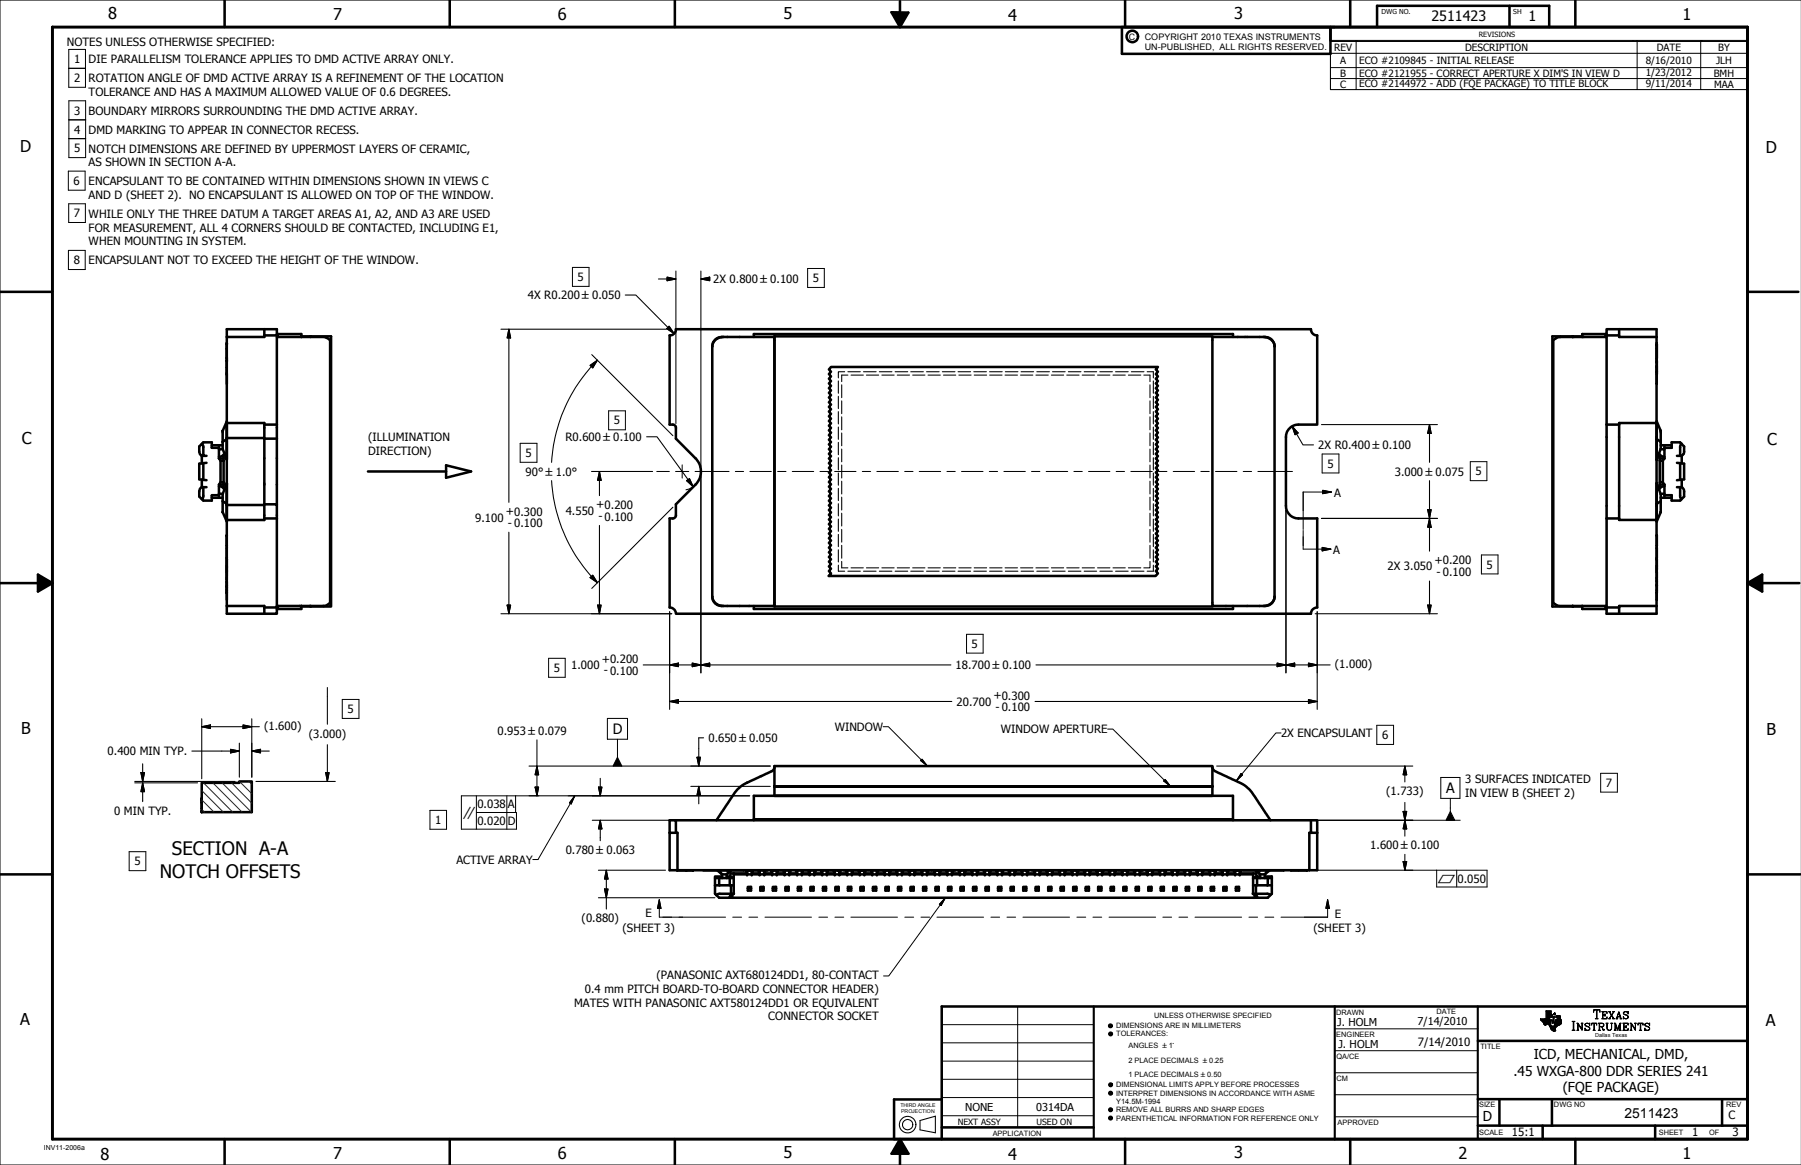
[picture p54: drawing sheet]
<svg xmlns="http://www.w3.org/2000/svg" width="432mm" height="279mm" viewBox="0 0 432 279" stroke-linecap="round" stroke-linejoin="round" font-family="sans-serif">
<defs><g id="words">
<g font-size="4.5">
<text x="41.2" y="205.1">SECTION A-A</text>
<text x="38.3" y="210.5">NOTCH OFFSETS</text>
</g>
<g font-size="3.9">
<text x="25.9" y="4.6">8</text>
<text x="79.9" y="4.9">7</text>
<text x="133.8" y="4.7">6</text>
<text x="187.9" y="4.6">5</text>
<text x="241.7" y="5">4</text>
<text x="295.9" y="4.6">3</text>
<text x="403.4" y="4.7">1</text>
<text x="4.9" y="36.6">D</text>
<text x="423.4" y="36.8">D</text>
<text x="5.2" y="106.5">C</text>
<text x="423.7" y="106.7">C</text>
<text x="5.1" y="176.1">B</text>
<text x="423.5" y="176.3">B</text>
<text x="4.8" y="245.8">A</text>
<text x="423.3" y="246.1">A</text>
<text x="24.1" y="278.1">8</text>
<text x="79.9" y="278">7</text>
<text x="133.8" y="277.9">6</text>
<text x="187.9" y="277.7">5</text>
<text x="241.7" y="278.1">4</text>
<text x="295.9" y="277.8">3</text>
<text x="349.7" y="278">2</text>
<text x="403.4" y="277.9">1</text>
</g>
<g font-size="3.4">
<text x="343.2" y="5.1">2511423</text>
<text x="366.5" y="5">1</text>
<text x="146.9" y="176">D</text>
<text x="346.7" y="190.2">A</text>
</g>
<g font-size="3.3">
<text x="362.8" y="258">.45 WXGA-800 DDR SERIES 241</text>
<text x="367.7" y="254">ICD, MECHANICAL, DMD,</text>
<text x="374.7" y="261.9">(FQE PACKAGE)</text>
<text x="355.6" y="268.7">D</text>
<text x="389.5" y="268.2">2511423</text>
</g>
<g font-size="2.9">
<text x="381.8" y="244.3">T</text>
<text x="376.7" y="247.1">I</text>
</g>
<g font-size="2.7">
<text x="16" y="10.9">NOTES UNLESS OTHERWISE SPECIFIED:</text>
<text x="17.8" y="15.1">1</text>
<text x="21.3" y="15.2">DIE PARALLELISM TOLERANCE APPLIES TO DMD ACTIVE ARRAY ONLY.</text>
<text x="17.8" y="19.7">2</text>
<text x="21.3" y="19.7">ROTATION ANGLE OF DMD ACTIVE ARRAY IS A REFINEMENT OF THE LOCATION</text>
<text x="21.3" y="23">TOLERANCE AND HAS A MAXIMUM ALLOWED VALUE OF 0.6 DEGREES.</text>
<text x="17.8" y="27.5">3</text>
<text x="21.3" y="27.6">BOUNDARY MIRRORS SURROUNDING THE DMD ACTIVE ARRAY.</text>
<text x="17.8" y="32">4</text>
<text x="21.3" y="32.1">DMD MARKING TO APPEAR IN CONNECTOR RECESS.</text>
<text x="17.8" y="36.5">5</text>
<text x="21.3" y="36.6">NOTCH DIMENSIONS ARE DEFINED BY UPPERMOST LAYERS OF CERAMIC,</text>
<text x="21.3" y="39.9">AS SHOWN IN SECTION A-A.</text>
<text x="17.7" y="44.3">6</text>
<text x="21.3" y="44.4">ENCAPSULANT TO BE CONTAINED WITHIN DIMENSIONS SHOWN IN VIEWS C</text>
<text x="21.3" y="47.7">AND D (SHEET 2). NO ENCAPSULANT IS ALLOWED ON TOP OF THE WINDOW.</text>
<text x="17.7" y="52.2">7</text>
<text x="21.3" y="52.2">WHILE ONLY THE THREE DATUM A TARGET AREAS A1, A2, AND A3 ARE USED</text>
<text x="21.3" y="55.5">FOR MEASUREMENT, ALL 4 CORNERS SHOULD BE CONTACTED, INCLUDING E1,</text>
<text x="21.3" y="58.8">WHEN MOUNTING IN SYSTEM.</text>
<text x="17.7" y="63.4">8</text>
<text x="21.3" y="63.4">ENCAPSULANT NOT TO EXCEED THE HEIGHT OF THE WINDOW.</text>
<text x="126.5" y="71.8">4X R0.200 ±0.050</text>
<text x="138.5" y="67.4">5</text>
<text x="171" y="67.9">2X 0.800 ±0.100</text>
<text x="194.9" y="67.7">5</text>
<text x="147.2" y="101.8">5</text>
<text x="88.2" y="105.8">(ILLUMINATION</text>
<text x="135.6" y="105.8">R0.600 ±0.100</text>
<text x="316" y="107.7">2X R0.400 ±0.100</text>
<text x="88.2" y="109.1">DIRECTION)</text>
<text x="126" y="109.6">5</text>
<text x="318.2" y="112.2">5</text>
<text x="353.7" y="114">5</text>
<text x="126" y="114.1">90° ±1.0°</text>
<text x="319.9" y="119.1">A</text>
<text x="334.4" y="114.1">3.000 ±0.075</text>
<text x="113.9" y="125.1">9.100</text>
<text x="121.3" y="123.5">+0.300</text>
<text x="135.6" y="123.5">4.550</text>
<text x="143" y="121.9">+0.200</text>
<text x="143.5" y="124.7">- 0.100</text>
<text x="121.8" y="126.3">- 0.100</text>
<text x="319.6" y="132.9">A</text>
<text x="332.6" y="136.8">2X 3.050</text>
<text x="343.9" y="135.3">+0.200</text>
<text x="356.4" y="136.4">5</text>
<text x="344.4" y="138">- 0.100</text>
<text x="232.9" y="155.3">5</text>
<text x="132.8" y="161.1">5</text>
<text x="136.9" y="160.5">1.000</text>
<text x="144.3" y="158.9">+0.200</text>
<text x="144.8" y="161.7">- 0.100</text>
<text x="229.1" y="160.4">18.700 ±0.100</text>
<text x="320" y="160.2">(1.000)</text>
<text x="238.2" y="167.7">+0.300</text>
<text x="83.3" y="171">5</text>
<text x="229.3" y="169.2">20.700</text>
<text x="238.7" y="170.5">- 0.100</text>
<text x="63.3" y="175">(1.600)</text>
<text x="74" y="176.9">(3.000)</text>
<text x="119.3" y="176.3">0.953 ±0.079</text>
<text x="169.8" y="177.9">0.650 ±0.050</text>
<text x="200.1" y="175.3">WINDOW</text>
<text x="240" y="175.9">WINDOW APERTURE</text>
<text x="307.1" y="176.8">2X ENCAPSULANT</text>
<text x="331.3" y="177.2">6</text>
<text x="25.8" y="181.1">0.400 MIN TYP.</text>
<text x="332.4" y="190.7">(1.733)</text>
<text x="351.3" y="187.9">3 SURFACES INDICATED</text>
<text x="351.3" y="191.1">IN VIEW B (SHEET 2)</text>
<text x="385" y="188.7">7</text>
<text x="27.3" y="195.4">0 MIN TYP.</text>
<text x="104.4" y="197.6">1</text>
<text x="114.4" y="193.9">0.038</text>
<text x="114.4" y="197.9">0.020</text>
<text x="121.8" y="193.9">A</text>
<text x="121.8" y="197.9">D</text>
<text x="328.5" y="203.7">1.600 ±0.100</text>
<text x="32.2" y="207.5">5</text>
<text x="109.4" y="207.1">ACTIVE ARRAY</text>
<text x="135.6" y="204.8">0.780 ±0.063</text>
<text x="349.5" y="211.7">0.050</text>
<text x="139.4" y="221.2">(0.880)</text>
<text x="154.8" y="219.9">E</text>
<text x="320" y="220.2">E</text>
<text x="149.3" y="223.5">(SHEET 3)</text>
<text x="314.9" y="223.4">(SHEET 3)</text>
<text x="140.2" y="238.1">0.4 mm PITCH BOARD-TO-BOARD CONNECTOR HEADER)</text>
<text x="157.4" y="234.8">(PANASONIC AXT680124DD1, 80-CONTACT</text>
<text x="137.6" y="241.4">MATES WITH PANASONIC AXT580124DD1 OR EQUIVALENT</text>
<text x="184.2" y="244.7">CONNECTOR SOCKET</text>
<text x="340" y="251">7/14/2010</text>
<text x="414.4" y="268.4">C</text>
<text x="362.5" y="272.6">15:1</text>
<text x="405.7" y="272.6">1</text>
<text x="415.4" y="272.6">3</text>
</g>
<g font-size="2.6">
<text x="110.9" y="196.3">∥</text>
<text x="344.7" y="211.7">⏥</text>
<text x="339.9" y="245.9">7/14/2010</text>
<text x="320.6" y="246.1">J. HOLM</text>
<text x="320.9" y="251.4">J. HOLM</text>
<text x="231.4" y="266.3">NONE</text>
<text x="248.5" y="266.3">0314DA</text>
</g>
<g font-size="2.4">
<text x="319.9" y="12.2">REV</text>
<text x="321.3" y="15.4">A</text>
<text x="325.9" y="15.4">ECO #2109845 - INITIAL RELEASE</text>
<text x="351.3" y="12.2">DESCRIPTION</text>
<text x="394.6" y="15.2">8/16/2010</text>
<text x="397.2" y="12.2">DATE</text>
<text x="411.4" y="15.4">JLH</text>
<text x="411.9" y="12.2">BY</text>
<text x="321.3" y="18.4">B</text>
<text x="321.3" y="21.1">C</text>
<text x="325.9" y="18.4">ECO #2121955 - CORRECT APERTURE X DIM'S IN VIEW D</text>
<text x="325.9" y="20.8">ECO #2144972 - ADD (FQE PACKAGE) TO TITLE BLOCK</text>
<text x="394.6" y="18.3">1/23/2012</text>
<text x="394.6" y="20.9">9/11/2014</text>
<text x="410.9" y="18.4">BMH</text>
<text x="411" y="21.1">MAA</text>
</g>
<g font-size="2.3">
<text x="383.8" y="244.3">EXAS</text>
<text x="377.8" y="247.1">NSTRUMENTS</text>
</g>
<g font-size="2.2">
<text x="274.5" y="9.5">COPYRIGHT 2010 TEXAS INSTRUMENTS</text>
<text x="274.5" y="11.9">UN-PUBLISHED, ALL RIGHTS RESERVED.</text>
</g>
<g font-size="2.1">
<text x="270.7" y="9.5">C</text>
<text x="229.6" y="269.7">NEXT ASSY</text>
<text x="248.5" y="269.7">USED ON</text>
</g>
<g font-size="1.8">
<text x="276.7" y="244.1">UNLESS OTHERWISE SPECIFIED</text>
<text x="320.4" y="243.3">DRAWN</text>
<text x="344.4" y="243.2">DATE</text>
<text x="267.6" y="246.5">DIMENSIONS ARE IN MILLIMETERS</text>
<text x="267.6" y="248.5">TOLERANCES:</text>
<text x="270.5" y="251.4">ANGLES ±1°</text>
<text x="320.4" y="248.7">ENGINEER</text>
<text x="355" y="251.5">TITLE</text>
<text x="270.5" y="254.8">2 PLACE DECIMALS ±0.25</text>
<text x="320.4" y="253.9">QA/CE</text>
<text x="267.6" y="260.8">DIMENSIONAL LIMITS APPLY BEFORE PROCESSES</text>
<text x="267.6" y="262.8">INTERPRET DIMENSIONS IN ACCORDANCE WITH ASME</text>
<text x="270.5" y="258.2">1 PLACE DECIMALS ±0.50</text>
<text x="320.4" y="259.2">CM</text>
<text x="267.6" y="264.8">Y14.5M-1994</text>
<text x="267.6" y="266.7">REMOVE ALL BURRS AND SHARP EDGES</text>
<text x="267.6" y="268.8">PARENTHETICAL INFORMATION FOR REFERENCE ONLY</text>
<text x="320.7" y="269.8">APPROVED</text>
<text x="354.6" y="265.5">SIZE</text>
<text x="372.6" y="265.5">DWG NO</text>
<text x="413.9" y="265.5">REV</text>
<text x="238" y="272.3">APPLICATION</text>
<text x="354.6" y="272.2">SCALE</text>
<text x="397.7" y="272.2">SHEET</text>
<text x="409.7" y="272.2">OF</text>
</g>
<g font-size="1.7">
<text x="354.5" y="8.9">REVISIONS</text>
<text x="10.5" y="275.7">INV11-2006a</text>
</g>
<g font-size="1.6">
<text x="331.2" y="3.3">DWG NO.</text>
<text x="362.8" y="3.3">SH</text>
</g>
<g font-size="1.3">
<text x="382.4" y="248.8">Dallas Texas</text>
<text x="215.9" y="265.5">THIRD ANGLE</text>
<text x="216" y="266.9">PROJECTION</text>
</g>
</g></defs>
<g fill="none" stroke="#000" stroke-width=".61">
<path d="M53.8 .1v6.4M107.8 0v6.5M161.8 0v6.5M213.7 2.9l4.1 .1-2 3.5zM215.8 .3v6.2M269.7 0v6.5M319 6.5v6.4h-50v-6.4h150v3.2M323.7 0v6.5M330.2 6.5v-5.1h41.2v5.1M361.9 1.4v5.1M377.7 0v6.5M0 70h12.6"/>
<path d="M63.4 79v1.4M388.2 79v1.8h9M388.2 79h9v1.8M388.2 79h-3v1.4M419 70h12.2M54.3 85.9h.1M54.3 86.5h.1M54.3 89.8h.1M54.3 88.2v1.6M54.4 80.8v35.7M54.4 82.3l-.1 3.6M54.4 85.9v.6"/>
<path d="M54.4 89.8v2.3M54.4 82.3h.1M63.4 80.4v.4h-9M63.4 80.4h3v-1.4h-12v1.8M66.4 80.8h11.3l.8 .3 .6 .5v63l-.8 .6-.6 .1h-11.3M66.4 80.1h5.8v.7v-.1h7.2v64.8h-4.9M66.4 80.4v21.4M66.6 80.1v.7M74.5 80.7v.1M160.5 80.4a1.45 1.45 0 0 0 1.6-1.4h152.2a1.48 1.48 0 0 0 1.5 1.4v21.4h-4.5a3 3 0 0 0-3 3v16.5a3 3 0 0 0 3 3h4.5v21.4a1.56 1.56 0 0 0-1.5 1.5h-152.2a1.52 1.52 0 0 0-1.6-1.5v-21.4h.8a.8 .8 0 0 0 .8-.7v-2.7l4.6-4.7a4.5 4.5 0 0 0 0-6.3l-4.6-4.7v-2.6a.8 .8 0 0 0-.8-.8h-.8zM170.8 83.1a2.28 2.28 0 0 1 2.2-2.3h12.7v64.5M170.8 83.1v60"/>
<path d="M173.5 80.8a2.51 2.51 0 0 0-2.7 2.3M180.7 80.8v-.7h114.9v.7M185.7 80.7v64.8h105v-.2M185.7 80.7v.1M185.7 80.7h105v.1M199.2 88h78.4l-.5 .6 .5 .6-.5 .5 .5 .6-.5 .5 .5 .6-.5 .5 .5 .6-.5 .6 .5 .5-.5 .6 .5 .6-.5 .5 .5 .6-.5 .6 .5 .5-.5 .6 .5 .5-.5 .6 .5 .6-.5 .5 .5 .6-.5 .6 .5 .5-.5 .6 .5 .5-.5 .6 .5 .6-.5 .6 .5 .5-.5 .6 .5 .5-.5 .6 .5 .5-.5 .6 .5 .6-.5 .5 .5 .6-.5 .6 .5 .5-.5 .6 .5 .6-.5 .5 .5 .6-.5 .5 .5 .6-.5 .5 .5 .6-.5 .6 .5 .6-.5 .5 .5 .6-.5 .5 .5 .6-.5 .6 .5 .5-.5 .6 .5 .5-.5 .6 .5 .6-.5 .5 .5 .6-.5 .6 .5 .5-.5 .6 .5 .5-.5 .6 .5 .6-.5 .5 .5 .6-.5 .6 .5 .5-.5 .6 .5 .5-.5 .6 .5 .6-.5 .5 .5 .6-.5 .6 .5 .5-.5 .6 .5 .5-.5 .6 .5 .6-.5 .5 .5 .6-.5 .5 .5 .6-.5 .6h-78.4l.5-.6-.5-.6 .5-.5-.5-.6 .5-.5-.5-.6 .5-.6-.5-.5 .5-.6-.5-.5 .5-.6-.5-.6 .5-.5-.5-.6 .5-.6-.5-.5 .5-.6-.5-.5 .5-.6-.5-.6 .5-.5-.5-.6 .5-.6-.5-.5 .5-.6-.5-.5 .5-.6-.5-.6 .5-.5-.5-.6 .5-.6-.5-.5 .5-.6-.5-.5 .5-.6-.5-.6 .5-.5-.5-.6 .5-.5-.5-.6 .5-.6-.5-.6 .5-.5-.5-.6 .5-.5-.5-.6 .5-.5-.5-.6 .5-.6-.5-.5 .5-.6-.5-.6 .5-.5-.5-.6 .5-.6-.5-.5 .5-.6-.5-.5 .5-.6-.5-.5 .5-.6-.5-.6 .5-.6-.5-.5 .5-.6-.5-.5 .5-.6-.5-.6 .5-.5-.5-.6 .5-.6-.5-.5 .5-.6-.5-.5 .5-.6-.5-.6 .5-.5-.5-.6 .5-.6-.5-.5 .5-.6-.5-.6 .5-.5-.5-.6 .5-.5-.5-.6 .5-.5-.5-.6zM290.7 80.8v64.5h12.6a2.24 2.24 0 0 0 2.3-2.2M290.7 80.8h12.6a2.28 2.28 0 0 1 2.3 2.3M302.9 80.8a2.54 2.54 0 0 1 2.7 2.3M305.6 83.1v60M379.3 80.7h.1M379.3 80.7h-2.2v.1v-.1h-4.9v64.8h7.1"/>
<path d="M385 80.1v.7M385.2 80.8h-11.3l-.8 .3-.7 .5v63l.8 .5 .7 .2h11.3M385.2 80.1h-5.9v.7M385.2 80.4v21.4M385.2 80.4h3M397.2 88v4.1M397.2 82.3v.5M397.2 80.8v20.7M397.2 86h.1M397.2 85.9h.1M397.2 86.5h.1M397.2 83.6v3.2"/>
<path d="M397.2 82.6h.1M397.2 89.2h.1M397.2 82.9v.7M397.2 82.8v.1M397.2 89.2v.6M397.2 87v.9M397.2 86.5v.5M397.2 82.6v3.3M397.2 87.9v1.3M48.4 116.8a1.07 1.07 0 0 0-.6 1.1v1.2l.6 .6M48.4 115v1.8M48.4 116.8h1.1"/>
<path d="M48.4 109.3v1.8M48.4 109.3h.3M48.4 106.4l.3-.3h2.1v1.3h1.7M48.7 115.1l.8 .1M48.7 111.1v4M48.7 111.1l-.9 .1v3.8l.9 .1M49.5 109.3h-.8v-2.2l-.3-.7-.6 .7v1.3l.1 .5 .5 .4M49.5 111l-.8 .1M50.8 119.4h2.6M50.8 106.8h2.6M52.5 118.8v.6M52.5 116.6a1.61 1.61 0 0 1 1.3 .8"/>
<path d="M52.5 106.8v3.1M52.5 109.9l.4 .6M52.5 116.2h1.1M52.5 118.3l.9 .2M52.5 109.9h1.1M52.9 115.7h.7M52.9 115.7l-.4 .5v2.6h-1.7v1.3l-2.1-.1a.44 .44 0 0 1-.2-.4 .44 .44 0 0 1 .2-.4v-2.4M52.9 110.5v5.2M52.9 110.5h.7M53.4 107.7l-.9 .1M53.4 103.3h.1M53.4 118.5v1.7"/>
<path d="M53.4 103.3v4.4M53.4 103.3l1-2.2v4.2M53.6 109.1v1.4M53.6 110.5v6.6M53.8 108.8a1.61 1.61 0 0 1-1.3 .8M54.4 105.1h9M54.4 115.9v4.9M54.4 105.3v5M54.4 105.7v4.5l-1-2.5M54.4 105.3l-1 .6M54.4 115.9v29.4M54.4 115.9l-1 2.6"/>
<path d="M63.4 101.8v-.3h-9v1.1M63.4 101.8v22.5M63.4 101.8h3M63.4 105.2h3M66.4 101.8v19.1M88.2 113.1h18.8M107 111.6l5.9 1.5-5.9 1.5zM385.2 101.8v22.5M385.2 101.8h3M388.2 101.8v22.5M397.2 105.4l1 .5M397.2 115.9h.1"/>
<path d="M397.2 110.3h.1M397.2 101.1h.1M397.2 101.5h-9v.3M397.2 101.5v23.2M397.2 101.1v9.2M397.2 115.9v4.9M397.2 115.9v4.5M397.2 101.1l1 2.2M397.2 115.9l1 2.6M397.8 108.8a1.47 1.47 0 0 0 1.3 .8M397.9 109.9h1.2M397.9 110.5h.8"/>
<path d="M397.9 115.7h.8M397.9 116.2h1.2M397.9 110.5v6.6M397.9 109.1v1.4M398.1 103.3h.1M398.2 118.5v1.7M398.2 107.7l.9 .1M398.2 103.3v4.4M398.2 119.4h2.6M398.2 107.7l-1 2.5M398.2 106.8h2.6M398.7 115.7l.4 .5"/>
<path d="M399.1 116.6a1.47 1.47 0 0 0-1.3 .8M399.1 118.3l-.9 .2M399.1 109.9l-.4 .6v5.2M399.1 106.8v3.1M399.1 116.2v3.2M399.1 118.8h1.7v1.3h2l.3-.4M402.1 109.3h1.1M402.1 111l.7 .1M402.8 116.8h.4M402.8 115.1l-.7 .1M402.8 111.1v4M402.8 111.1l1 .1v3.8l-1 .1"/>
<path d="M403.1 106.4l-.3-.3h-2v1.3h-1.7M403.1 106.4l-.3 .7v2.2M403.1 106.4l.7 .7v1.5l-.6 .7M403.2 116.8l.6 .8v1.5l-.7 .6-.3-.6v-2.3h-.7M403.2 109.3v1.8M403.2 115v1.8M0 139.8h12.6M9.1 137.8l3.5 2-3.5 2.1zM53.4 120.2v2.6M53.4 122.8h.1M53.4 120.2l1 .6M54.4 128.5h.1"/>
<path d="M54.3 130.9h.1M54.3 138.6h.1M54.3 137.2h.1M54.3 133.9h.1M54.3 136.8h.1M54.3 128.4h.1M54.3 128.4v.1M54.3 128.5h.1M54.4 123.6v1.1h9v-.4M54.4 121.1h9M54.4 138.8l-.1 3.4M54.4 128.5l-.1 2.4"/>
<path d="M54.4 131.4l-.1 2.5M54.4 131.4h-.1M54.4 134.2l-.1 2.6M54.4 134.1v4.1M54.4 139.7v4.1M54.4 120.8v4.3l-1-2.3M63.4 120.9h3v3.4M63.4 124.3h3M66.4 124.3v21.4h-3M385.2 124.3v21.4M385.2 124.3h3M388.2 124.3v.4h9"/>
<path d="M397.2 138.8v.6M397.2 131.4v2.5M397.2 137.2h.1M397.2 128.4v2.5M397.2 124.7v20.6M397.2 134.1v1.7M397.2 134.2h.1M397.2 135.8h.1M397.2 136.8v.4M397.2 120.8v4.3M397.2 120.8h.1M397.2 120.8v3.9"/>
<path d="M397.2 139.4v.9M397.2 137.2v1.4M397.2 136.2v.6M397.2 135.8v.4M398.1 122.8h.1M398.2 120.2v2.6M398.2 122.8l-1 2.3M398.2 120.2l-1 .6M419 139.8l3.5-2v4.1zM419 139.8h12.4M54.3 142.2h.1M54.4 145.3v1.9h9"/>
<path d="M54.4 145.3h9v.4M63.4 145.7v1.5M66.4 145.7v1.5h-3M74.5 145.3v.2h-2.3v-.2v.7h-5.6v-.7v.7h-.2M74.5 145.3v.2M170.8 143.1a2.24 2.24 0 0 0 2.2 2.2h12.7M170.8 143.1a2.48 2.48 0 0 0 2.7 2.2M180.7 145.3v.7l114.9 .1v-.8M185.7 145.3v.2M305.6 143.1a2.51 2.51 0 0 1-2.7 2.2M377.1 145.3v.2M379.3 145.3v.8l5.9-.1"/>
<path d="M385 145.3v.8M388.2 145.7v1.5M397.2 145.3v1.9h-12v-1.5h3M397.2 145.3h-9v.4M397.2 142.2v1.6M397.2 141.6v.6M397.2 140.5v1.1M397.2 140.3v.2M48.3 194h.1M48.3 191.5h.1M48.3 191.5v.4M48.3 194.5l.1 .3z"/>
<path d="M48.4 191.9h.1M48.3 191.9v2.1M48.4 191.9l-.1 .6M48.4 187.7h9v-.3h3v7.4h-12.1zM160.5 199.7h1.6M162.1 199.7v-3h-1.6v12h1.9M162.1 199.7h.3v9M162.1 196.7h152.2M180.7 196.7v-5.8h114.9v5.6h-114.9h114.9v.2M185.7 183.9l-.2 .7-.3 .3-6.6 3.1-1.6 1.1-1.3 1.7-3.9 5.9M185.7 183.7h105v4.9h-105h105h-105h105v2.3h-105zM290.7 183.9l.2 .7 .3 .3 6.4 3 1.8 1.2 1.4 1.9 3.8 5.7"/>
<path d="M314.3 196.7v3M314.3 196.7h1.5v3M315.8 199.7h-1.9v9M315.8 199.7v9h-1.9M0 209.7h12.6M162.3 208.7v.1M162.3 208.7l2.1 .1M162.4 208.7h151.5M164.4 208.7l.2 .1M164.6 208.7l1.5 .1M166.1 208.7v.1M166.2 208.7l-.1 .1"/>
<path d="M168.6 208.7h4.1M171.4 212.3v2.1l.3 .3M171.7 214.7l.7 .6h128.2M172 208.7l1.1 1M172.4 208.7l.7 1M172.4 210.6v1.7M172.7 208.7h1.5M172.7 208.7h.1M173.1 209.7h1.1M173.1 210.2h-1.7v2.1M173.1 209.7v.9M174.2 208.7h4.2"/>
<path d="M174.2 209.7v.9M175 210.6v1.7M175 208.7l-.8 1M175 210.2h-.8M175 210.2l.9 .4h-4.5M175.3 212.3v2.1l-.4 .9M175.4 208.7l-1.2 1M175.9 212.3h-4.5M175.9 209.7h124.5M175.9 209.5v4.9M175.9 214.4h-3.5l-.7 .3M175.9 214.4l-.3 .3a.31 .31 0 0 0-.2 .4 .31 .31 0 0 0 .3 .2"/>
<path d="M178.8 208.7h1.1h-.7l-.1 1M178.8 208.7l.3 1M179 209.5h-3.8l-.2 .7M179.1 209.7h.1M179.3 212.7h.8v.9h-.8zM179.3 213.1h.8M179.9 208.7h4.1M180.2 208.7v1M180.2 209.7h.1M180.3 209.5h1.7M180.6 208.7l-.4 1M181.8 208.7l.3 1"/>
<path d="M182.1 209.7h.1M182.2 208.7l-.1 1M182.3 212.7h.7v.9h-.7zM182.3 213.1h.7M183.2 208.7v1M183.2 209.7h.1M183.3 209.5h1.7M183.5 208.7l-.3 1M184.8 208.7l.3 1M184.8 208.7h.7M185.1 209.7h.1M185.3 212.7h.8v.9h-.8z"/>
<path d="M185.3 213.1h.8M186.2 208.7v1M186.2 209.7h.1M186.3 209.5h1.7M186.5 208.7l-.3 1M187.8 208.7l.3 1M188.1 209.7h.1M188.2 208.7l-.1 1M188.3 212.7h.8v.9h-.8zM188.3 213.1h.8M189.2 208.7v1M189.2 209.7h.1"/>
<path d="M189.3 209.5h1.7M189.5 208.7l-.3 1M189.6 208.7h-4.4l-.1 1M190.8 208.7l.3 1M190.8 208.7h.3M191.1 209.7h.1M191.1 208.7h4.1M191.2 208.7l-.1 1M191.3 212.7h.7v.9h-.7zM191.3 213.1h.7M192.2 208.7l.1 1M192.3 209.7h.1"/>
<path d="M192.3 209.5h1.8M192.5 208.7l-.2 1M193.8 208.7l.3 1M194.1 209.7h.1M194.2 208.7l-.1 1M194.3 212.7h.8v.9h-.8zM194.3 213.1h.8M195.2 208.7v1M195.2 208.7h.4M195.2 209.7h.1M195.2 208.7h.1M195.3 209.5h1.8"/>
<path d="M195.6 208.7l-.4 1M195.6 208.7h.1M196.7 208.7h4.2M196.8 208.7l.3 1M197.1 209.7h.1M197.2 208.7l-.1 1M197.3 212.7h.7v.9h-.7zM197.3 213.1h.7M198.2 208.7v1M198.2 209.7h.1M198.3 209.5h1.7M198.5 208.7l-.3 1"/>
<path d="M199.8 208.7l.3 1M200.1 209.7h.1M200.2 208.7l-.1 1M200.3 212.7h.8v.9h-.8zM200.3 213.1h.8M200.9 208.7h.1M201.2 208.7l.1 1M201.3 209.7h.1M201.3 209.5h1.8M201.5 208.7l-.2 1M201.5 208.7h.1M201.5 208.7h-.6"/>
<path d="M202.4 208.7h4.1M202.8 208.7l.3 1M203.1 209.7h.1M203.2 208.7l-.1 1M203.3 213.1h.8M203.3 212.7h.8v.9h-.8zM204.2 208.7v1M204.2 209.7h.1M204.3 209.5h1.7M204.6 208.7l-.4 1M205.8 208.7l.3 1M206.1 209.7h.1"/>
<path d="M206.2 208.7l-.1 1M206.3 212.7h.8v.9h-.8zM206.3 213.1h.8M206.5 208.7h.1M207.2 208.7v1M207.2 209.7h.1M207.3 209.5h1.7M207.5 208.7l-.3 1M207.5 208.7h-1M207.5 208.7h.1M208 208.7h4.1M208.8 208.7l.3 1"/>
<path d="M209.1 209.7h.1M209.2 208.7l-.1 1M209.3 212.7h.8v.9h-.8zM209.3 213.1h.8M210.2 208.7v1M210.2 209.7h.1M210.3 209.5h1.7M210.5 208.7l-.3 1M211.8 208.7l.3 1M212.1 208.7h1.4M212.1 208.7h.1M212.1 209.7h.1"/>
<path d="M212.2 208.7l-.1 1M212.3 212.7h.8v.9h-.8zM212.3 213.1h.8M213.1 208.7l.1 1M213.2 209.7h.1M213.3 209.5h1.7M213.5 208.7l-.3 1M213.5 208.7h.1M213.6 208.7h4.2M214.8 208.7l.3 1M215.1 209.7h.1M215.2 208.7l-.1 1"/>
<path d="M215.3 212.7h.7v.9h-.7zM215.3 213.1h.7M216.2 208.7v1M216.2 209.7h.1M216.3 209.5h1.7M216.5 208.7l-.3 1M217.8 208.7h1.4M217.8 208.7l.3 1M218.1 209.7l.1-1h1v1M218.1 209.7h.1M218.3 212.7h.8v.9h-.8zM218.3 213.1h.8"/>
<path d="M219.2 209.7h.1M219.2 208.7h4.2M219.3 209.5h1.8M219.5 208.7l-.3 1M220.8 208.7l.3 1M221.1 209.7h.1M221.2 208.7l-.1 1M221.3 212.7h.7v.9h-.7zM221.3 213.1h.7M222.2 208.7l.1 1M222.3 209.7h.1M222.3 209.5h1.7"/>
<path d="M222.5 208.7l-.2 1M223.8 208.7l.3 1M223.8 208.7h1.1h-.7l-.1 1M224.1 209.7h.1M224.3 212.7h.7v.9h-.7zM224.3 213.1h.7M224.9 208.7h4.1M225.2 208.7l.1 1M225.3 209.7h.1M225.3 209.5h1.8M225.6 208.7l-.3 1M226.8 208.7l.3 1"/>
<path d="M227.1 209.7h.1M227.2 208.7l-.1 1M227.3 212.7h.8v.9h-.8zM227.3 213.1h.8M228.2 208.7v1M228.2 209.7h.1M228.3 209.5h1.7M228.6 208.7l-.4 1M229.8 208.7h.7l-.3 .1-.1 .9M229.8 208.7l.3 1M230.1 209.7h.1M230.3 212.7h.8v.9h-.8z"/>
<path d="M230.3 213.1h.8M230.5 208.7h4.1M231.2 208.7v1M231.2 209.7h.1M231.3 209.5h1.7M231.5 208.7l-.3 1M232.8 208.7l.3 1M233.1 209.7h.1M233.2 208.7l-.1 1M233.3 212.7h.8v.9h-.8zM233.3 213.1h.8M234.2 208.7v1"/>
<path d="M234.2 209.7h.1M234.3 209.5h1.8M234.5 208.7l-.3 1M235.8 208.7l.3 1M235.8 208.7h.3M236.1 209.7h.1M236.1 208.7h4.1M236.2 208.7l-.1 1M236.3 212.7h.8v.9h-.8zM236.3 213.1h.8M237.2 208.7v1M237.2 209.7h.1"/>
<path d="M237.3 209.5h1.7M237.5 208.7l-.3 1M238.8 208.7l.3 1M239.1 209.7h.1M239.2 208.7l-.1 1M239.3 212.7h.8v.9h-.8zM239.3 213.1h.8M240.2 208.7v1M240.2 208.7h.3M240.2 209.7h.1M240.2 208.7h.1M240.3 209.5h1.7"/>
<path d="M240.5 208.7l-.3 1M240.5 208.7h.1M241.7 208.7h4.2M241.8 208.7l.3 1M242.1 209.7h.1M242.2 208.7l-.1 1M242.3 212.7h.8v.9h-.8zM242.3 213.1h.8M243.2 208.7v1M243.2 209.7h.1M243.3 209.5h1.7M243.5 208.7l-.3 1"/>
<path d="M244.8 208.7l.3 1M245.1 209.7h.1M245.2 208.7l-.1 1M245.3 212.7h.7v.9h-.7zM245.3 213.1h.7M245.9 208.7h.1M246.2 208.7l.1 1M246.3 209.7h.1M246.3 209.5h1.8M246.5 208.7l-.2 1M246.5 208.7h.1M246.5 208.7h-.6"/>
<path d="M247.4 208.7h4.1M247.8 208.7l.3 1M248.1 209.7h.1M248.2 208.7l-.1 1M248.3 212.7h.7v.9h-.7zM248.3 213.1h.7M249.2 208.7l.1 1M249.3 209.7h.1M249.3 209.5h1.8M249.6 208.7l-.3 1M250.8 208.7l.3 1M251.1 209.7h.1"/>
<path d="M251.2 208.7l-.1 1M251.3 212.7h.8v.9h-.8zM251.3 213.1h.8M251.5 208.7h.1M252.2 208.7v1M252.2 209.7h.1M252.3 209.5h1.7M252.6 208.7l-.4 1M252.6 208.7h.1M252.6 208.7h-1.1M253 208.7h4.1M253.8 208.7l.3 1"/>
<path d="M254.1 209.7h.1M254.2 208.7l-.1 1M254.3 212.7h.8v.9h-.8zM254.3 213.1h.8M255.2 208.7v1M255.2 209.7h.1M255.3 209.5h1.7M255.5 208.7l-.3 1M256.8 208.7l.3 1M257.1 208.7h1.5M257.1 208.7h.1M257.1 209.7h.1"/>
<path d="M257.2 208.7l-.1 1M257.3 212.7h.8v.9h-.8zM257.3 213.1h.8M258.2 208.7v1M258.2 209.7h.1M258.3 209.5h1.8M258.6 208.7l-.4 1M258.6 208.7h.1M258.6 208.7h4.1M259.8 208.7l.3 1M260.1 209.7h.1M260.2 208.7l-.1 1"/>
<path d="M260.3 212.7h.8v.9h-.8zM260.3 213.1h.8M261.2 208.7v1M261.2 209.7h.1M261.3 209.5h1.7M261.5 208.7l-.3 1M262.8 208.7l.3 1M262.8 208.7h1.4M263.1 209.7h.1M263.3 213.1h.8M263.3 212.7h.8v.9h-.8zM264.2 209.7v-1h-1l-.1 1"/>
<path d="M264.2 208.7h4.2M264.2 209.7h.1M264.3 209.5h1.7M264.5 208.7l-.3 1M265.8 208.7l.3 1M266.1 209.7h.1M266.2 208.7l-.1 1M266.3 212.7h.8v.9h-.8zM266.3 213.1h.8M267.2 208.7v1M267.2 209.7h.1M267.3 209.5h1.7"/>
<path d="M267.5 208.7l-.3 1M268.8 208.7l.3 1M268.8 208.7h1.1M269.1 209.7h.1M269.3 212.7h.7v.9h-.7zM269.3 213.1h.7M269.9 208.7h-.7l-.1 1M269.9 208.7h4.1M270.2 208.7v1M270.2 209.7h.1M270.3 209.5h1.7M270.5 208.7l-.3 1"/>
<path d="M271.8 208.7l.3 1M272.1 209.7h.1M272.2 208.7l-.1 1M272.3 212.7h.8v.9h-.8zM272.3 213.1h.8M273.2 208.7l.1 1M273.3 209.7h.1M273.3 209.5h1.8M273.5 208.7l-.2 1M274.8 208.7l.3 1M274.8 208.7h.7h-.3l-.1 1M275.1 209.7h.1"/>
<path d="M275.3 212.7h.8v.9h-.8zM275.3 213.1h.8M275.5 208.7h4.1M276.2 208.7v1M276.2 209.7h.1M276.3 209.5h1.7M276.5 208.7l-.3 1M277.8 208.7l.3 1M278.1 209.7h.1M278.2 208.7l-.1 1M278.3 212.7h.7v.9h-.7zM278.3 213.1h.7"/>
<path d="M279.2 208.7l.1 1M279.3 209.7h.1M279.3 209.5h1.8M279.5 208.7l-.2 1M280.8 208.7l.3 1M280.8 208.7h.3M281.1 209.7h.1M281.1 208.7h4.1M281.2 208.7l-.1 1M281.3 212.7h.8v.9h-.8zM281.3 213.1h.8M282.2 208.7v1"/>
<path d="M282.2 209.7h.1M282.3 209.5h1.8M282.6 208.7l-.4 1M283.8 208.7l.3 1M284.1 209.7h.1M284.2 208.7l-.1 1M284.3 212.7h.8v.9h-.8zM284.3 213.1h.8M285.2 208.7v1M285.2 208.7h.3M285.2 209.7h.1M285.2 208.7h.1"/>
<path d="M285.3 209.5h1.7M285.5 208.7l-.3 1M285.5 208.7h.1M286.7 208.7h4.2M286.8 208.7l.3 1M287.1 209.7h.1M287.2 208.7l-.1 1M287.3 212.7h.8v.9h-.8zM287.3 213.1h.8M288.2 208.7v1M288.2 209.7h.1M288.3 209.5h1.7"/>
<path d="M288.5 208.7l-.3 1M289.8 208.7l.3 1M290.1 209.7h.1M290.2 208.7l-.1 1M290.3 212.7h.8v.9h-.8zM290.3 213.1h.8M290.9 208.7h.6M290.9 208.7h.1M291.2 208.7v1M291.2 209.7h.1M291.3 209.5h1.7M291.5 208.7l-.3 1"/>
<path d="M291.5 208.7h.1M292.4 208.7h4.1M292.8 208.7l.3 1M293.1 209.7h.1M293.2 208.7l-.1 1M293.3 212.7h.7v.9h-.7zM293.3 213.1h.7M294.2 208.7v1M294.2 209.7h.1M294.3 209.5h1.7M294.5 208.7l-.3 1M295.8 208.7l.3 1"/>
<path d="M296.1 209.7h.1M296.2 208.7l-.1 1M296.3 212.7h.8v.9h-.8zM296.3 213.1h.8M296.5 208.7h1M296.5 208.7h.1M297.2 208.7v1M297.2 209.7h.1M297.3 209.5h3.9l.1 .7M297.5 208.7l-.3 1M297.5 208.7h.1M298 208.7h4.1"/>
<path d="M300.4 214.4l.4 .3a.31 .31 0 0 1 .2 .4 .31 .31 0 0 1-.4 .2M300.4 214.4h3.6l.6 .3M300.4 212.3h4.5M300.4 209.7v4.7M300.4 209.5v.2M301 208.7l1.1 1M301.1 212.3v2.1l.4 .9M301.3 210.2h.8M301.3 210.2l-.9 .4h4.5M301.4 208.7l.7 1M301.4 210.6v1.7M302.1 209.7h1.2"/>
<path d="M302.1 208.7h.1M302.1 208.7h1.5M302.1 209.7v.9M303.3 210.2h1.6v4.2l-.9 .9h-3.4M303.3 209.7v.9M303.6 208.7h.1M304 210.6v1.7M304 208.7l-.7 1M304.4 208.7l-1.1 1M307.7 208.7h-4.1M309.5 208.8h1.8M311.3 208.7l2 .1"/>
<path d="M313.3 208.7v.1M313.4 208.7l-.1 .1M419 209.7h12.6M354.3 249.6h64.7M53.8 273.2v6.2M107.8 273.2v6.2M161.8 273.2v6.2M215.8 273.2v6.2M215.8 273.2l2 3.5h-4zM225.8 263.7h-11.4v9.5h204.6v-31.8h-193.2v31.8M225.8 270.4h36.4M269.7 273.2v6.2"/>
<path d="M323.7 273.2v6.2M354.3 270h64.7M354.3 263.6h64.7M359.5 263.6v6.4M369.9 270v3.2M372.1 263.6v6.4M377.7 273.2v6.2M396.8 270v3.2M412.9 263.6v6.4"/>
<circle cx="271.5" cy="8.7" r="1.37"/>
<circle cx="266.2" cy="246" r=".3"/>
<circle cx="266.3" cy="248" r=".3"/>
<circle cx="266.3" cy="268.1" r=".29"/>
<circle cx="266.3" cy="266.1" r=".31"/>
<circle cx="266.3" cy="262.2" r=".3"/>
<circle cx="266.3" cy="260.2" r=".3"/>
</g>
<g fill="none" stroke="#000" stroke-width=".25">
<path d="M319 9.9h100v11.6h-100zM120.1 79h39.7M122 79l.4 2h-.8zM122 79v41.5M149.9 70.8h2.5l9.2 9.2M157.9 66.9h4.2M159.9 66.5l2.2 .4-2.2 .4zM160.4 78.2l1.2 1.8-1.7-1.2zM162.1 65v36.6M168 66.9l2.2-.4v.8zM168 66.9h2.2M168 65v47.1"/>
<path d="M141.5 87.6l1.7-1.2-1.1 1.8zM141.9 85l19.4 19.5M143.2 86.4a37.8 37.8 0 0 0-11 24.5M201 91.4v2.9M201 95v3M201 98.7v3M201.8 92.3v3.1M201.8 96.1v3.1M201.8 100v3.1M202.5 89.2h-1.5v1.4M203.3 89.2h3M203.3 90h-1.5v1.5"/>
<path d="M204 90h3M207 89.2h3.1M207.7 90h3M210.8 89.2h3M211.4 90h3M214.6 89.2h3M215.1 90h3M218.4 89.2h3M218.8 90h3M222.1 89.2h3.1M222.5 90h2.9M225.9 89.2h3.1"/>
<path d="M226.2 90h3M229.7 89.2h3M229.9 90h2.9M233.5 89.2h3M233.6 90h3M237.3 89.2h3M237.3 90h2.9M241 90h2.9M241 89.2h3.1M244.7 90h2.9M244.8 89.2h3M248.4 90h2.9"/>
<path d="M248.6 89.2h3M252.1 90h2.9M252.3 89.2h3.1M255.8 90h2.9M256.1 89.2h3.1M259.5 90h2.9M259.9 89.2h3M263.1 90h3M263.7 89.2h3M266.8 90h3M267.5 89.2h3M270.5 90h3"/>
<path d="M271.3 89.2h3M274.2 90h1.5v1.5M275 89.2h1.5v1.4M275.7 92.3v3.1M275.7 96.1v3.1M275.7 100v3.1M276.5 91.4v2.9M276.5 95v3M276.5 98.7v3M132.2 115.3a37.9 37.9 0 0 0 11 24.4M141.8 113.1h14.7M143.7 113.1l.4 2.1h-.8z"/>
<path d="M143.7 113.1v5.8M155 104.8h2.5l8.7 11.9M164.6 115.3l.7-.5 .9 1.9zM166 116.9l-1.5 .6M168 114.1v47.3M201 102.4v3M201 106.1v3M201 109.8v2.9M201 113.4v3M201 117.1v3M201.8 103.8v3.1M201.8 107.7v3.1"/>
<path d="M201.8 111.5v3.1M201.8 115.4v3.1M201.8 119.2v3.1M275.7 103.8v3.1M275.7 107.7v3.1M275.7 111.5v3.1M275.7 115.4v3.1M275.7 119.2v3.1M276.5 102.4v3M276.5 106.1v3M276.5 109.8v2.9M276.5 113.4v3"/>
<path d="M276.5 117.1v3M309.8 102.2l2.6 4.5h2.5M309.8 102.2l1.4 1.6-.7 .5zM316.8 101.8h27.8M342.7 101.8l.4 2.1h-.8zM342.7 101.8v9.1M342.7 115.3v16.9M122 127.6v19.6M141.5 138.5l.6-.6 1.1 1.8zM143.7 126v21.2M161.3 121.6l-19.4 19.5M201 135.5v1.5h1.5"/>
<path d="M201 120.8v2.9M201 124.5v2.9M201 128.2v2.9M201 131.8v3M201.8 134.6v1.6h1.5M201.8 123.1v3.1M201.8 127v3M201.8 130.8v3.1M203.3 137h3M204 136.2h3M207 137h3.1M207.7 136.2h3"/>
<path d="M210.8 137h3M211.4 136.2h3M214.6 137h3M215.1 136.2h3M218.4 137h3M218.8 136.2h3M222.1 137h3.1M222.5 136.2h2.9M225.9 137h3.1M226.2 136.2h3M229.7 137h3M229.9 136.2h2.9"/>
<path d="M233.5 137h3M233.6 136.2h3M237.3 137h3M237.3 136.2h2.9M241 136.2h2.9M241 137h3.1M244.7 136.2h2.9M244.8 137h3M248.4 136.2h2.9M248.6 137h3M252.1 136.2h2.9M252.3 137h3.1"/>
<path d="M255.8 136.2h2.9M256.1 137h3.1M259.5 136.2h2.9M259.9 137h3M263.1 136.2h3M263.7 137h3M266.8 136.2h3M267.5 137h3M270.5 136.2h3M271.3 137h3M275.7 134.6v1.6h-1.5M275.7 123.1v3.1"/>
<path d="M275.7 127v3M275.7 130.8v3.1M276.5 135.5v1.5h-1.5M276.5 120.8v2.9M276.5 124.5v2.9M276.5 128.2v2.9M276.5 131.8v3M308.3 122.3v39.1M316.8 124.3h27.8M342.3 122.2h.8l-.4 2.1zM342.7 124.3l.4 2.1h-.8zM342.7 139.3v7.9"/>
<path d="M120.1 147.2h41M121.6 145.1h.8l-.4 2.1zM143.3 145.1h.8l-.4 2.1zM154.2 159.5h73.8M160.5 159.5l2.2-.5v.9zM160.5 146.7v23.4M166 159l2 .5-2 .4zM168 159.5l2.2-.5v.9zM248.4 159.5h70.5M306.2 159l2.1 .5-2.1 .4zM308.3 159.5l2.1-.5v.9zM313.7 159l2.1 .5-2.1 .4z"/>
<path d="M315.3 147.2h29.3M315.8 146.7v23.4M342.3 145.1h.8l-.4 2.1zM48.4 172.4v14.4M48.4 174.3l2.1-.4v.8zM48.4 174.3h13.8M55.3 179.7l2.1 .4-2.1 .5zM57.4 178.2v8.2M58.3 173.9l2.1 .4-2.1 .4zM60.4 172.4v14M78.5 164.9v8.8M78.5 178.6v8.8"/>
<path d="M128.7 177.4v13.5M160.5 168.2l2.2-.4v.9zM168.7 177h-1.2v6.7M228.2 168.2h-67.7M248.2 168.2h67.6M313.7 167.8l2.1 .4-2.1 .5zM32.3 187.7h15.1M32.3 187.4h24.1M33.8 185.3h.8l-.4 2.1zM34.2 183.2v4.2M34.2 187.7v4.6M34.2 187.7l.4 2.2h-.8z"/>
<path d="M46 180.1h11.4M60.4 180.1l2.1-.4v.9zM61.4 187.4h19M64.6 180.1h-4.2M78.1 185.3h.8l-.4 2.1zM126.8 190.9h52.9M126.8 183.7h57.9M128.3 188.8h.8l-.4 2.1zM128.7 183.7l.4 2.1h-.8zM142 196.7h19.1M143.5 188.8h.8l-.4 2.1zM143.9 196.7l.4 2.1h-.8z"/>
<path d="M143.9 186.7v4.2M143.9 196.7v4.9M165.6 188.6h19.1M167.1 181.6h.8l-.4 2.1zM167.5 188.6l.4 2.1h-.8zM167.5 188.6v4.2M291.7 183.7h47M315.3 196.7h23.4M336.4 194.6h.9l-.5 2.1zM336.8 192.4v8.1M336.8 196.7l.5 2.1h-.9zM336.8 183.7l.5 2.1h-.9z"/>
<path d="M336.8 183.7v3.8M143.5 208.7h16.1M143.5 215.3h27.9M144.9 213.2h.9l-.4 2.1zM145.4 208.7v9.3M145.4 208.7l.4 2.1h-.9zM314.9 208.7h23.8M336.4 206.6h.9l-.5 2.1zM336.8 204.9v3.8M220.6 268.7l3.7-1v4l-3.7-.7z"/>
<circle cx="217.6" cy="269.7" r="1.98"/>
<circle cx="217.6" cy="269.7" r="1.23"/>
</g>
<g fill="#000">
<circle cx="54.4" cy="86.5" r=".3"/>
<circle cx="54.4" cy="82.3" r=".3"/>
<circle cx="54.4" cy="115.9" r=".3"/>
<circle cx="397.2" cy="128.4" r=".3"/>
<circle cx="48.3" cy="192.5" r=".3"/>
<circle cx="179.1" cy="209.7" r=".3"/>
<circle cx="180.2" cy="209.7" r=".3"/>
<circle cx="182.1" cy="209.7" r=".3"/>
<circle cx="183.2" cy="209.7" r=".3"/>
<circle cx="185.1" cy="209.7" r=".3"/>
<circle cx="186.2" cy="209.7" r=".3"/>
<circle cx="188.1" cy="209.7" r=".3"/>
<circle cx="189.2" cy="209.7" r=".3"/>
<circle cx="191.1" cy="209.7" r=".3"/>
<circle cx="192.3" cy="209.7" r=".3"/>
<circle cx="194.1" cy="209.7" r=".3"/>
<circle cx="195.2" cy="209.7" r=".3"/>
<circle cx="197.1" cy="209.7" r=".3"/>
<circle cx="198.2" cy="209.7" r=".3"/>
<circle cx="200.1" cy="209.7" r=".3"/>
<circle cx="201.3" cy="209.7" r=".3"/>
<circle cx="203.1" cy="209.7" r=".3"/>
<circle cx="204.2" cy="209.7" r=".3"/>
<circle cx="206.1" cy="209.7" r=".3"/>
<circle cx="207.2" cy="209.7" r=".3"/>
<circle cx="209.1" cy="209.7" r=".3"/>
<circle cx="210.2" cy="209.7" r=".3"/>
<circle cx="212.1" cy="209.7" r=".3"/>
<circle cx="213.2" cy="209.7" r=".3"/>
<circle cx="215.1" cy="209.7" r=".3"/>
<circle cx="216.2" cy="209.7" r=".3"/>
<circle cx="218.1" cy="209.7" r=".3"/>
<circle cx="219.2" cy="209.7" r=".3"/>
<circle cx="221.1" cy="209.7" r=".3"/>
<circle cx="222.3" cy="209.7" r=".3"/>
<circle cx="224.1" cy="209.7" r=".3"/>
<circle cx="225.3" cy="209.7" r=".3"/>
<circle cx="227.1" cy="209.7" r=".3"/>
<circle cx="228.2" cy="209.7" r=".3"/>
<circle cx="230.1" cy="209.7" r=".3"/>
<circle cx="231.2" cy="209.7" r=".3"/>
<circle cx="233.1" cy="209.7" r=".3"/>
<circle cx="234.2" cy="209.7" r=".3"/>
<circle cx="236.1" cy="209.7" r=".3"/>
<circle cx="237.2" cy="209.7" r=".3"/>
<circle cx="239.1" cy="209.7" r=".3"/>
<circle cx="240.2" cy="209.7" r=".3"/>
<circle cx="242.1" cy="209.7" r=".3"/>
<circle cx="243.2" cy="209.7" r=".3"/>
<circle cx="245.1" cy="209.7" r=".3"/>
<circle cx="246.3" cy="209.7" r=".3"/>
<circle cx="248.1" cy="209.7" r=".3"/>
<circle cx="249.3" cy="209.7" r=".3"/>
<circle cx="251.1" cy="209.7" r=".3"/>
<circle cx="252.2" cy="209.7" r=".3"/>
<circle cx="254.1" cy="209.7" r=".3"/>
<circle cx="255.2" cy="209.7" r=".3"/>
<circle cx="257.1" cy="209.7" r=".3"/>
<circle cx="258.2" cy="209.7" r=".3"/>
<circle cx="260.1" cy="209.7" r=".3"/>
<circle cx="261.2" cy="209.7" r=".3"/>
<circle cx="263.1" cy="209.7" r=".3"/>
<circle cx="264.2" cy="209.7" r=".3"/>
<circle cx="266.1" cy="209.7" r=".3"/>
<circle cx="267.2" cy="209.7" r=".3"/>
<circle cx="269.1" cy="209.7" r=".3"/>
<circle cx="270.2" cy="209.7" r=".3"/>
<circle cx="272.1" cy="209.7" r=".3"/>
<circle cx="273.3" cy="209.7" r=".3"/>
<circle cx="275.1" cy="209.7" r=".3"/>
<circle cx="276.2" cy="209.7" r=".3"/>
<circle cx="278.1" cy="209.7" r=".3"/>
<circle cx="279.3" cy="209.7" r=".3"/>
<circle cx="281.1" cy="209.7" r=".3"/>
<circle cx="282.2" cy="209.7" r=".3"/>
<circle cx="284.1" cy="209.7" r=".3"/>
<circle cx="285.2" cy="209.7" r=".3"/>
<circle cx="287.1" cy="209.7" r=".3"/>
<circle cx="288.2" cy="209.7" r=".3"/>
<circle cx="290.1" cy="209.7" r=".3"/>
<circle cx="291.2" cy="209.7" r=".3"/>
<circle cx="293.1" cy="209.7" r=".3"/>
<circle cx="294.2" cy="209.7" r=".3"/>
<circle cx="296.1" cy="209.7" r=".3"/>
<circle cx="297.2" cy="209.7" r=".3"/>
</g>
<g fill="#000" stroke="#000" stroke-width=".24">
<path d="M213.7 2.9l4.1 .1-2 3.5zM317.1 117.6l2.1 .4-2.1 .4zM317 131.3l2.1 .4-2.1 .4zM419 139.8l3.5-2v4.1zM9.1 137.8l3.5 2-3.5 2.1zM137.8 190.9l-.9 1.9-.4-.2zM148 181.6l1.1 2.1h-2.1zM220.7 182.4l.4-.3 1.3 1.6zM279.4 186.9l1.2 1.7-1.6-1.3zM297.5 185.5l.4 .3-1.5 1.5zM347.7 194.6l1.1 2.1h-2.1zM158.1 215.8l.4 2h-.9z"/>
<path d="M226.7 215.3l-1.1 1.9-.4-.3zM318.3 215.8l.4 2h-.8zM265.9 246h.6zM265.9 245.9l.6 .1zM266 245.9h.5zM266 247.9h.6zM266 247.8l.6 .1zM266 245.8l.5 .1zM266 245.8h.4zM266 247.8h.5zM266.1 247.8h.4zM266 260h.5z"/>
<path d="M266.1 259.9l.4 .1zM266.1 247.7l.4 .1zM266.1 259.9h.4zM266.1 245.8h.3zM266.1 245.7l.3 .1zM266.1 247.7h.3zM266.1 259.9h.3zM266.1 245.7h.2zM266.2 245.7h.1zM266.2 247.7h.2zM266.2 259.9h.2zM266.2 247.7h.1z"/>
<path d="M266.2 259.9h.1zM266.1 246.3h.2zM266.2 246.3h.1zM266.2 248.3h.1zM266 246.3h.4zM266.1 246.3h.3zM266.1 248.2l.3 .1zM266.2 248.3h.2zM266.1 248.2h.3zM266 246.2l.4 .1zM266 246.2h.4zM266 246.2h.5z"/>
<path d="M266 248.2h.5zM266.1 248.2h.4zM265.9 246.1h.6zM266 246.1l.5 .1zM266 248.1l.5 .1zM265.9 246l.6 .1zM266 248.1h.5zM266 248l.6 .1zM266 248.1h.6zM266 247.9l.6 .1zM266 248h.6zM369.3 244.4h1.4l-1.2 .3z"/>
<path d="M369.3 244.4l.1 .2zM369.3 244.4l.2 .3zM369.6 244.8l1.1-.4-.9 .5zM370.7 244.4l-.6 .9-.1-.1zM370.1 245.3l.8 .3zM370.7 244.4l.2 1.2-.8-.3zM370.1 245.3l.7 .3-.7-.1zM370.1 245.5l.7 .1zM370.2 245.7l.6-.1zM370.2 245.6h.6zM370.3 245.8l.4-.1zM370.3 245.8l.5-.1z"/>
<path d="M370.2 245.7h.6zM370.4 245.8h.3zM370.4 245.8l.3-.1zM370.4 245.8h.2zM370.5 245.8h.1zM370.7 244.4l.2 1.2zM370.7 244.4l.8 .2-.5 1zM370.7 242.4l.9 1.6-.9 .4zM370.7 242.4l1.2 .8-.3 .8zM370.7 242.4h1.2v.8zM369.5 244.7l1.2-.3zM369.6 244.8l1.1-.4z"/>
<path d="M369.8 244.9l.9-.5-.8 .7zM369.9 245.1l.8-.7-.7 .8zM371.5 244.6l-.5 1zM371.5 244.6l-.4 1zM371.5 244.6l.3 .9-.6 .1zM370.7 244.4l.9-.4-.1 .6zM372 243.4l-.4 .6zM371.9 243.3l-.3 .7zM371.3 245.7l.5-.1zM371.4 245.7h.4zM371.2 245.6l.6-.1zM371.3 245.6l.5-.1z"/>
<path d="M371.3 245.7l.5-.2zM371.4 245.7h.4l-.4 .2zM371.4 245.9l.4-.1zM371.5 244.6h.5l-.2 .9zM371.4 245.9l.4-.1-.3 .2zM371.5 246l.4-.1zM371.5 246l.4-.1-.3 .2zM371.6 246.1l.3-.1zM371.6 246.1h.4zM371.9 243.2l-.3 .8zM371.6 246.1h.4l-.2 .6zM372 246.1l-.2 .6z"/>
<path d="M372.1 243.4v.6h-.5zM372.1 243.4v.6zM372.1 246.1l-.3 .6zM372.2 246.1l-.3 .7zM372.2 246.1h.3l-.6 .7zM372.5 243.7l-.2 1.7h-.1zM372.5 246.1l-.5 .8zM372.5 246.1l.4 .6-.9 .2zM372.5 246.1l.4 .6zM372.5 246.1l.5 .4-.1 .2zM372.5 246.1l.5 .4zM372.6 243.1l.3 .1z"/>
<path d="M372.6 243.1h.3zM372.6 243l.3 .1zM372.6 243h.2zM372.6 246.1l.4 .4zM372.6 246.1l.4 .3zM372.7 243h.1zM372.7 245.5l.2 .2zM372.5 243.7h.2l-.4 1.7zM372.7 245.6l.2 .1zM372.7 246l.4 .3-.1 .1zM372.8 246l.3 .3zM372.8 246l.4 .2z"/>
<path d="M372.8 246l.5 .1zM372.9 245.7l.4 .4-.5-.1zM372.7 243.3h.1zM372.6 243.3h.2zM372.6 243.2l.3 .1zM372.6 243.3h.3zM372.9 245.7l.6 .3-.2 .1zM372.9 245.7l.8 .2-.2 .1zM373.3 244.6l.4 1.3-.8-.2zM372.6 243.2h.3zM372 246.9l.9-.1-.8 .2zM372.1 247l.8-.2z"/>
<path d="M372.2 247.1l.7-.3zM372.2 247.1l.7-.2zM372.3 247.2l.6-.3zM372.4 247.2l.5-.3zM372.4 247.2l.5-.2zM372.5 247.3l.4-.3zM372.9 247l-.3 .3zM372.9 244.6h.4l-.6 .9zM372 246.9l.9-.2zM372.6 247.3l.3-.3zM372.9 247l-.1 .3zM372.9 247v.2z"/>
<path d="M373 247.1l-.1 .1zM373.3 244.6l.5 1.2-.1 .1zM373.3 244.6l.7 1.2h-.2zM373.3 244.6l1 .7-.3 .5zM373.3 244.6l1.1 .3v.2zM373.3 244.6h.9l.2 .3zM373.3 244.6l.8-.4 .1 .2zM373.4 244l.7 .2-.8 .4zM373.3 244.6l-.4 1.1-.2-.2zM373.4 244l.7 .1v.1zM373.4 244l.7-.1v.2zM373.6 243.5l.2 .1-.4 .4z"/>
<path d="M373.4 243.5h.2l-.2 .5zM373.1 243.6h.2l.1 .4zM373.1 243.6l.3 .4h-.4zM373.3 243.6l.1-.1v.5zM373.8 243.6l.3 .3zM373.8 243.6l.3 .3-.7 .1zM373.9 243.6l.2 .3zM374.3 245.3l-.1 .3zM374.2 244.6l.2 .3zM373.3 244.6l.9-.2v.2zM374.3 245.3l-.3 .5zM374.3 245.3l-.2 .4z"/>
<path d="M373.3 244.6l1.1 .5-.1 .2zM215.8 273.2l2 3.5h-4zM266 260.1h.6zM266 262.1h.6zM266 266.1h.6zM266 266l.6 .1zM266 268.1h.6zM266 268l.6 .1zM266 260l.6 .1zM266 262l.6 .1zM266 262h.6zM266 266h.5z"/>
<path d="M266 268h.5zM266 262h.5zM266 267.9l.5 .1zM266.1 262h.4zM266.1 265.9l.4 .1zM266.1 267.9h.4zM266.1 261.9l.4 .1zM266.1 265.9h.4zM266.1 267.9h.3zM266.1 261.9h.3zM266.1 265.9h.3zM266.2 265.9h.2z"/>
<path d="M266.2 261.9h.2zM266.2 261.9h.1zM266.2 265.9h.1zM266.2 267.9h.2zM266.2 267.8l.1 .1zM266.2 267.8h.1zM266.2 262.5h.1zM266.2 266.4h.1zM266.2 268.4h.1zM266.2 260.5h.1zM266.1 262.5h.2zM266.1 266.4h.2z"/>
<path d="M266.1 268.4h.2zM266.1 260.4l.3 .1zM266.2 260.5h.2zM266.1 266.4h.3zM266.1 268.4h.3zM266.1 260.4h.3zM266.1 262.4l.3 .1zM266.1 262.5h.3zM266.1 262.4h.3zM266 268.4h.4zM266 260.3l.5 .1zM266.1 260.4h.4z"/>
<path d="M266 262.4h.5zM266.1 262.4h.4zM266 266.3h.5zM266 266.3l.5 .1zM266.1 266.4h.4zM266 268.3l.5 .1zM266 268.4h.5zM266 260.3h.5zM266 262.3l.5 .1zM266 268.3h.5zM266 262.3h.5zM266 266.2l.5 .1z"/>
<path d="M266 268.2l.5 .1zM266 260.2h.6zM266 260.2l.6 .1zM266 260.3h.6zM266 262.2h.6zM266 262.2l.6 .1zM266 262.3h.6zM266 266.1l.6 .1zM266 266.2h.6zM266 268.1l.6 .1zM266 268.2h.6zM266 260.1l.6 .1z"/>
<path d="M266 262.1l.6 .1z"/>
</g>
<g fill="none" stroke="#000" stroke-width=".24">
<path d="M16.5 11.9h4v9h-4zM16.5 16.4h4M319 9.9h100M319 9.7h100M319 12.8h100M319 16.2h100M319 18.8h100M325.1 9.9v11.6M325.4 9.7v.2M391.5 9.7v.2M392.5 9.9v11.6M407.8 9.9v11.6"/>
<path d="M408 9.7v.2M431.8 0h-431.8v279.4h431.8M16.5 28.7h4M16.5 33.3h4M16.5 24.2h4v13.6h-4zM16.4 41h4v4.6h-4zM16.5 48.9h4v4.5h-4zM16.4 60h4v4.6h-4zM137.2 64.1h4v4.6h-4zM193.6 64.4h4v4.5h-4zM145.9 98.5h4v4.6h-4zM124.7 106.3h4v4.6h-4z"/>
<path d="M157.5 113.1h3M162 113.1h3.1M163.6 111.5v3.2M166.6 113.1h8.2M176.3 113.1h2M179.8 113.1h5.1M186.4 113.1h2M189.9 113.1h5.2M196.6 113.1h2M200.1 113.1h5.1M206.7 113.1h2M210.2 113.1h5.2"/>
<path d="M216.9 113.1h2M220.4 113.1h5.1M227 113.1h2M230.5 113.1h5.2M237.2 113.1h2M240.7 113.1h5.1M247.3 113.1h2M250.8 113.1h5.2M257.5 113.1h2M261 113.1h5.1M267.6 113.1h2M271.1 113.1h5.2"/>
<path d="M277.8 113.1h2M281.3 113.1h5.1M287.9 113.1h2M291.4 113.1h5.2M298.1 113.1h2M301.6 113.1h8.3M317 108.9h4v4.5h-4zM317.1 117.6l2.1 .4-2.1 .4zM319.2 118h-6.8v9M352.5 110.7h4v4.6h-4zM312.4 127.2v4.5h6.7M317 131.3l2.1 .4-2.1 .4z"/>
<path d="M355.2 133.1h4v4.5h-4zM131.5 157.9h4v4.5h-4zM231.7 152.1h4v4.5h-4zM82.1 167.7h4v4.6h-4zM145.6 172.3h4.9v5h-4.9zM148 177.3v4.3M211.8 174.3h1.2l9.4 9.4M265.6 174.9h1.2l13.8 13.7M307.1 175.8h-1.2l-9.5 11.5M330.1 173.9h4v4.6h-4zM103.1 194.4h4v4.5h-4zM114.2 190.9v8"/>
<path d="M121.5 190.9v8M123.6 190.9v4M129.2 190.9h-18.6v8h13.2v-4h-9.6M136.2 190.9h7.7M137.8 190.9l-8.8 15.2h-1.3M137.8 190.9l-.9 1.9-.4-.2zM220.7 182.4l.4-.3 1.3 1.6zM279.4 186.9l1.2 1.7-1.6-1.3zM297.5 185.5l.4 .3-1.5 1.5zM336.9 196.7h13.2M345.4 186.5h4.6v5h-4.6zM347.7 191.5v3.1"/>
<path d="M383.8 185.5h4v4.5h-4zM31 204.3h4v4.5h-4zM158.1 215.8v4.2h15.8M158.1 215.8l.4 2h-.9zM175.7 220h2.1M179.6 220h2.1M183.4 220h11.2M196.3 220h2.1M200.2 220h2.1M204 220h11.2M216.9 220h2.2M220.8 220h2.1"/>
<path d="M224.6 220h11.2M226.7 215.3l-1.1 1.9-.4-.3zM226.7 215.3l-13.6 18.8h-1.3M237.6 220h2.1M241.4 220h2.1M245.3 220h11.1M258.2 220h2.1M262 220h2.1M265.9 220h11.2M278.8 220h2.1M282.7 220h2.1M286.5 220h11.2"/>
<path d="M299.4 220h2.1M303.3 220h2.1M318.3 215.8l.4 2h-.8zM318.3 215.8v4.2h-11.2M336.9 208.7h19.6v4h-12.1v-4M349.2 208.7v4M225.8 258.8h36.4M225.8 245.7h36.4M225.8 250.1h36.4M225.8 254.5h36.4M244 241.4v29M320 246.7h34.3"/>
<path d="M320 252h34.3M320 257.3h34.3M370.7 242.4h1.2v.8l.3 .2-.1 .6h-.5l-.1 .6h.5l-.2 .9a.57 .57 0 0 0 .3 .6 .57 .57 0 0 0 .7-.1l.1-.3-.2-.2 .2-.9h.4l.1-.6h-.4l.1-.4h.2a.65 .65 0 0 1 .7 .1 .65 .65 0 0 1 .2 .7 .98 .98 0 0 1 .1 1 .98 .98 0 0 1-.8 .6 .79 .79 0 0 0-.5 1.2 .82 .82 0 0 1-1.2-.5l-.2-.6a.58 .58 0 0 0-.5-.5 .58 .58 0 0 0-.6 .2l-1.2-1.4h1.4zM372.5 243.7h.2l-.4 1.7h-.1zM225.8 267.6h36.4M225.8 263.2h36.4M320 262.6h34.3M320 267.8h34.3"/>
<circle cx="372.7" cy="243.2" r=".16"/>
</g>
<path d="M12.6 6.5h406.4v266.7h-406.4z" fill="none" stroke="#000" stroke-width=".71"/>
<path d="M262.2 241.4v31.8M320 241.4v31.8M354.3 241.4v31.8" fill="none" stroke="#000" stroke-width=".51"/>
<path d="M48.3 194.6h.1M48.4 194.1l.6 .7M48.4 191.8l2.9 3M48.4 189.6l5.2 5.2M48.4 192.2h-.1M48.8 187.7l7 7.1M51 187.7l7 7.1M53.3 187.7l7 7.1M55.5 187.7l4.9 4.9M57.4 187.4l3 3M59.6 187.4l.8 .7" fill="none" stroke="#222" stroke-width=".24"/>
<g fill="#000" stroke="#000" stroke-width=".25">
<path d="M160.4 78.2l1.2 1.8-1.7-1.2zM159.9 66.5l2.2 .4-2.2 .4zM168 66.9l2.2-.4v.8zM122 79l.4 2h-.8zM141.5 87.6l1.7-1.2-1.1 1.8zM143.7 113.1l.4 2.1h-.8zM164.6 115.3l.7-.5 .9 1.9zM309.8 102.2l1.4 1.6-.7 .5zM342.7 101.8l.4 2.1h-.8zM141.5 138.5l.6-.6 1.1 1.8zM342.3 122.2h.8l-.4 2.1zM342.7 124.3l.4 2.1h-.8z"/>
<path d="M121.6 145.1h.8l-.4 2.1zM143.3 145.1h.8l-.4 2.1zM160.5 159.5l2.2-.5v.9zM166 159l2 .5-2 .4zM168 159.5l2.2-.5v.9zM306.2 159l2.1 .5-2.1 .4zM308.3 159.5l2.1-.5v.9zM313.7 159l2.1 .5-2.1 .4zM342.3 145.1h.8l-.4 2.1zM48.4 174.3l2.1-.4v.8zM58.3 173.9l2.1 .4-2.1 .4zM60.4 180.1l2.1-.4v.9z"/>
<path d="M160.5 168.2l2.2-.4v.9zM313.7 167.8l2.1 .4-2.1 .5zM33.8 185.3h.8l-.4 2.1zM34.2 187.7l.4 2.2h-.8zM55.3 179.7l2.1 .4-2.1 .5zM78.1 185.3h.8l-.4 2.1zM128.3 188.8h.8l-.4 2.1zM128.7 183.7l.4 2.1h-.8zM143.5 188.8h.8l-.4 2.1zM143.9 196.7l.4 2.1h-.8zM167.1 181.6h.8l-.4 2.1zM167.5 188.6l.4 2.1h-.8z"/>
<path d="M336.4 194.6h.9l-.5 2.1zM336.8 196.7l.5 2.1h-.9zM336.8 183.7l.5 2.1h-.9zM144.9 213.2h.9l-.4 2.1zM145.4 208.7l.4 2.1h-.9zM336.4 206.6h.9l-.5 2.1z"/>
</g>
<use href="#words"/>
</svg>
